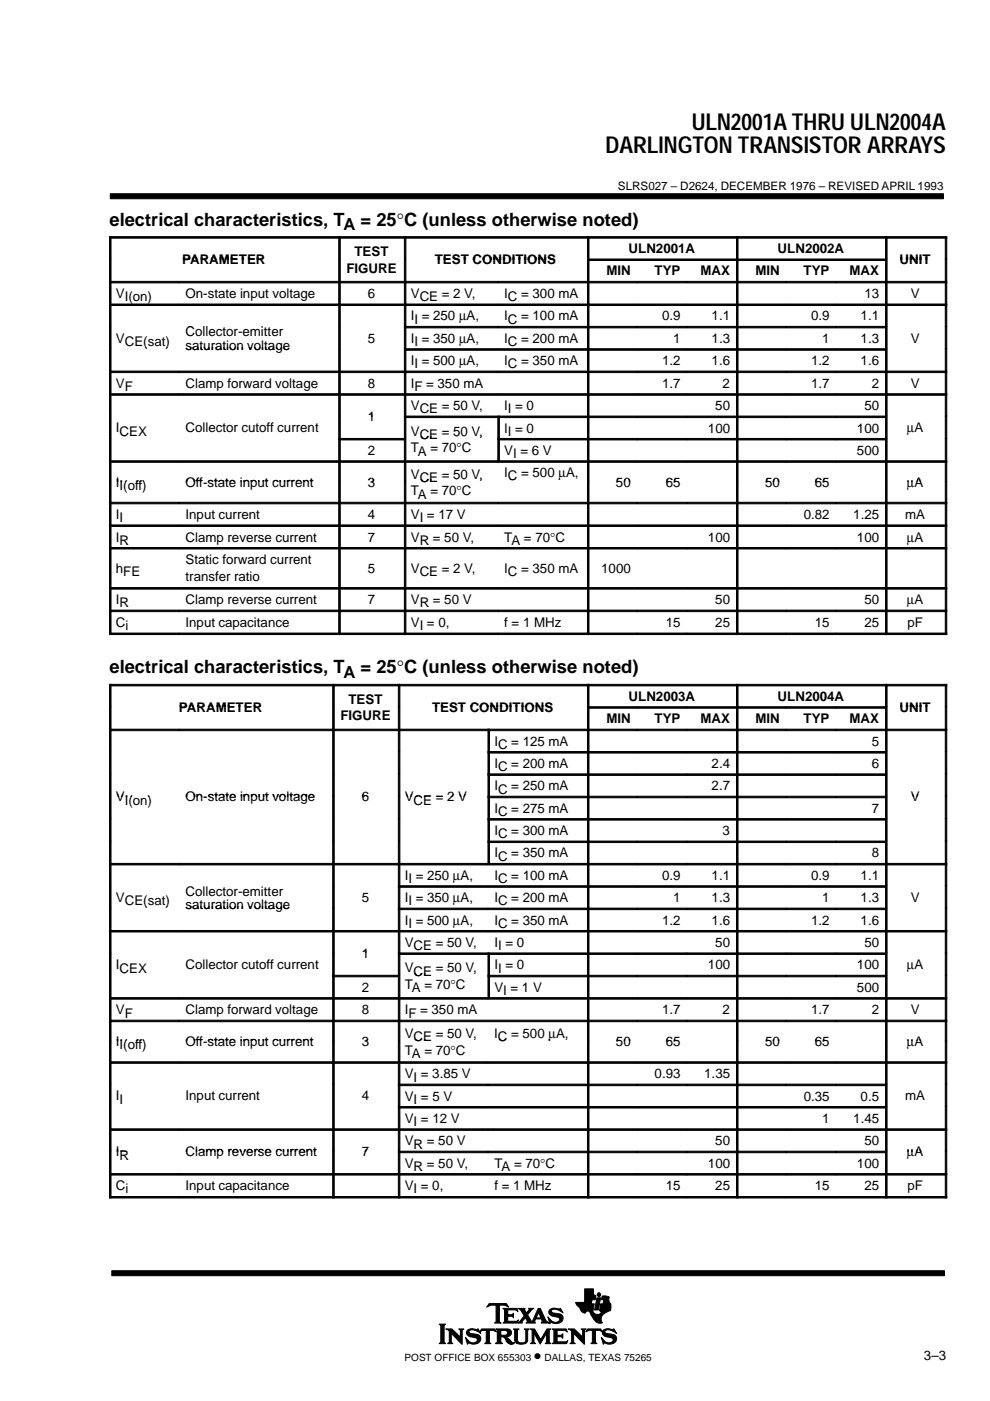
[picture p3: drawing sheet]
<svg xmlns="http://www.w3.org/2000/svg" width="210mm" height="297mm" viewBox="0 0 210 297" stroke-linecap="round" stroke-linejoin="round" font-family="sans-serif">
<defs><g id="words">
<g font-size="4.9">
<text x="146.7" y="27.5">ULN2001A THRU ULN2004A</text>
<text x="128.4" y="32.5">DARLINGTON TRANSISTOR ARRAYS</text>
</g>
<g font-size="3.9">
<text x="23.2" y="47.8">electrical characteristics, T</text>
<text x="23.2" y="142.7">electrical characteristics, T</text>
</g>
<g font-size="3.5">
<text x="72.8" y="48.8">A = 25°C (unless otherwise noted)</text>
<text x="72.8" y="143.7">A = 25°C (unless otherwise noted)</text>
<text x="113.2" y="288.6">•</text>
</g>
<g font-size="2.8">
<text x="133.3" y="53.7">ULN2001A</text>
<text x="164.9" y="53.7">ULN2002A</text>
<text x="38.6" y="56">PARAMETER</text>
<text x="73.4" y="57.8">FIGURE</text>
<text x="75.2" y="54.3">TEST</text>
<text x="92.2" y="56">TEST CONDITIONS</text>
<text x="128.6" y="58.4">MIN</text>
<text x="138.8" y="58.4">TYP</text>
<text x="148.5" y="58.4">MAX</text>
<text x="160.2" y="58.4">MIN</text>
<text x="170.4" y="58.4">TYP</text>
<text x="180.1" y="58.4">MAX</text>
<text x="190.7" y="56">UNIT</text>
<text x="24.6" y="63.2">VI(on)</text>
<text x="39.3" y="63.2">On-state input voltage</text>
<text x="78" y="63.2">6</text>
<text x="87.1" y="63.2">VCE = 2 V,</text>
<text x="106.9" y="63.2">IC = 300 mA</text>
<text x="183.3" y="63.2">13</text>
<text x="193.1" y="63.2">V</text>
<text x="39.3" y="71.3">C ll</text>
<text x="39.3" y="71.3">Collector-emitter</text>
<text x="47.2" y="71.3">t</text>
<text x="55.3" y="71.3">itt</text>
<text x="87.1" y="67.9">II = 250 µA,</text>
<text x="106.9" y="67.9">IC = 100 mA</text>
<text x="140.4" y="67.9">0.9</text>
<text x="150.9" y="67.9">1.1</text>
<text x="172" y="67.9">0.9</text>
<text x="182.5" y="67.9">1.1</text>
<text x="24.6" y="72.7">VCE(sat)</text>
<text x="39.3" y="74.1">saturation voltage</text>
<text x="78" y="72.7">5</text>
<text x="87.1" y="72.7">II = 350 µA,</text>
<text x="87.1" y="77.4">II = 500 µA,</text>
<text x="106.9" y="72.7">IC = 200 mA</text>
<text x="106.9" y="77.4">IC = 350 mA</text>
<text x="140.4" y="77.4">1.2</text>
<text x="142.7" y="72.7">1</text>
<text x="150.9" y="72.7">1.3</text>
<text x="150.9" y="77.4">1.6</text>
<text x="172" y="77.4">1.2</text>
<text x="174.3" y="72.7">1</text>
<text x="182.5" y="72.7">1.3</text>
<text x="182.5" y="77.4">1.6</text>
<text x="193.1" y="72.7">V</text>
<text x="24.6" y="82.2">VF</text>
<text x="39.3" y="82.2">Clamp forward voltage</text>
<text x="78" y="82.2">8</text>
<text x="87.1" y="82.2">IF = 350 mA</text>
<text x="140.4" y="82.2">1.7</text>
<text x="153.2" y="82.2">2</text>
<text x="172" y="82.2">1.7</text>
<text x="184.8" y="82.2">2</text>
<text x="193.1" y="82.2">V</text>
<text x="78" y="89.3">1</text>
<text x="87.1" y="87">VCE = 50 V,</text>
<text x="106.9" y="87">II = 0</text>
<text x="151.7" y="87">50</text>
<text x="183.3" y="87">50</text>
<text x="24.6" y="91.7">ICEX</text>
<text x="39.3" y="91.7">C ll</text>
<text x="39.3" y="91.7">Collector cutoff current</text>
<text x="56.5" y="91.7">ff</text>
<text x="87.1" y="92.4">VCE = 50 V,</text>
<text x="87.1" y="92.4">VCE</text>
<text x="87.1" y="95.9">TA = 70°C</text>
<text x="96.1" y="92.4">50 V,</text>
<text x="106.9" y="91.7">II = 0</text>
<text x="150.1" y="91.7">100</text>
<text x="181.7" y="91.7">100</text>
<text x="192.3" y="91.7">µA</text>
<text x="78" y="96.4">2</text>
<text x="87.1" y="101.5">VCE = 50 V,</text>
<text x="87.1" y="101.5">VCE</text>
<text x="96.1" y="101.5">50 V,</text>
<text x="106.9" y="96.4">VI = 6 V</text>
<text x="106.9" y="101.2">IC</text>
<text x="107.7" y="101.9">C = 500 µA,,</text>
<text x="118.4" y="101.2">µ</text>
<text x="181.7" y="96.4">500</text>
<text x="24.6" y="103.2">II(off)</text>
<text x="39.3" y="103.2">Off-state input current</text>
<text x="78" y="103.2">3</text>
<text x="87.1" y="105">TA = 70°C</text>
<text x="130.6" y="103.2">50</text>
<text x="141.1" y="103.2">65</text>
<text x="162.2" y="103.2">50</text>
<text x="172.7" y="103.2">65</text>
<text x="192.3" y="103.2">µA</text>
<text x="24.6" y="110">II</text>
<text x="39.3" y="110">Input current</text>
<text x="78" y="110">4</text>
<text x="87.1" y="110">VI = 17 V</text>
<text x="170.4" y="110">0.82</text>
<text x="180.9" y="110">1.25</text>
<text x="191.9" y="110">mA</text>
<text x="24.6" y="114.8">IR</text>
<text x="39.3" y="114.8">Clamp reverse current</text>
<text x="39.3" y="119.6">Static forward current</text>
<text x="78" y="114.8">7</text>
<text x="87.1" y="114.8">VR = 50 V,</text>
<text x="106.9" y="114.8">TA = 70°C</text>
<text x="150.1" y="114.8">100</text>
<text x="181.7" y="114.8">100</text>
<text x="192.3" y="114.8">µA</text>
<text x="24.6" y="121.5">hFE</text>
<text x="39.3" y="123.1">transfer ratio</text>
<text x="78" y="121.5">5</text>
<text x="87.1" y="121.5">VCE = 2 V,</text>
<text x="106.9" y="121.5">IC = 350 mA</text>
<text x="127.5" y="121.5">1000</text>
<text x="24.6" y="128.1">IR</text>
<text x="39.3" y="128.1">Clamp reverse current</text>
<text x="78" y="128.1">7</text>
<text x="87.1" y="128.1">VR = 50 V</text>
<text x="151.7" y="128.1">50</text>
<text x="183.3" y="128.1">50</text>
<text x="192.3" y="128.1">µA</text>
<text x="24.6" y="132.9">Ci</text>
<text x="39.3" y="132.9">Input capacitance</text>
<text x="87.1" y="132.9">VI = 0,</text>
<text x="106.9" y="132.9">f = 1 MHz</text>
<text x="141.1" y="132.9">15</text>
<text x="151.7" y="132.9">25</text>
<text x="172.7" y="132.9">15</text>
<text x="183.3" y="132.9">25</text>
<text x="192.4" y="132.9">pF</text>
<text x="73.9" y="149.2">TEST</text>
<text x="133.3" y="148.6">ULN2003A</text>
<text x="164.9" y="148.6">ULN2004A</text>
<text x="37.9" y="150.9">PARAMETER</text>
<text x="72.2" y="152.8">FIGURE</text>
<text x="91.6" y="150.9">TEST CONDITIONS</text>
<text x="128.6" y="153.3">MIN</text>
<text x="138.8" y="153.3">TYP</text>
<text x="148.5" y="153.3">MAX</text>
<text x="160.2" y="153.3">MIN</text>
<text x="170.4" y="153.3">TYP</text>
<text x="180.1" y="153.3">MAX</text>
<text x="190.7" y="150.9">UNIT</text>
<text x="104.8" y="158.1">IC = 125 mA</text>
<text x="184.8" y="158.1">5</text>
<text x="104.8" y="162.8">IC = 200 mA</text>
<text x="104.8" y="167.6">IC = 250 mA</text>
<text x="150.9" y="162.8">2.4</text>
<text x="150.9" y="167.6">2.7</text>
<text x="184.8" y="162.8">6</text>
<text x="24.6" y="169.9">VI(on)</text>
<text x="24.6" y="169.9">V</text>
<text x="39.3" y="169.9">On-state iiinput voltage</text>
<text x="39.3" y="169.9">O</text>
<text x="39.3" y="169.9">On-state input voltage</text>
<text x="60.7" y="169.9">l</text>
<text x="76.7" y="169.9">6</text>
<text x="85.8" y="169.9">VCE = 2 V</text>
<text x="85.8" y="169.9">V</text>
<text x="94.8" y="169.9">2 V</text>
<text x="104.8" y="172.3">IC = 275 mA</text>
<text x="184.8" y="172.3">7</text>
<text x="193.1" y="169.9">V</text>
<text x="104.8" y="177">IC = 300 mA</text>
<text x="153.2" y="177">3</text>
<text x="104.8" y="181.8">IC = 350 mA</text>
<text x="184.8" y="181.8">8</text>
<text x="24.6" y="191.3">VCE(sat)</text>
<text x="39.3" y="189.9">C ll</text>
<text x="39.3" y="189.9">Collector-emitter</text>
<text x="47.2" y="189.9">t</text>
<text x="55.3" y="189.9">itt</text>
<text x="76.7" y="191.3">5</text>
<text x="85.8" y="186.5">II = 250 µA,</text>
<text x="85.8" y="191.3">II = 350 µA,</text>
<text x="104.8" y="186.5">IC = 100 mA</text>
<text x="104.8" y="191.3">IC = 200 mA</text>
<text x="140.4" y="186.5">0.9</text>
<text x="142.7" y="191.3">1</text>
<text x="150.9" y="186.5">1.1</text>
<text x="150.9" y="191.3">1.3</text>
<text x="172" y="186.5">0.9</text>
<text x="174.3" y="191.3">1</text>
<text x="182.5" y="186.5">1.1</text>
<text x="182.5" y="191.3">1.3</text>
<text x="193.1" y="191.3">V</text>
<text x="39.3" y="192.7">saturation voltage</text>
<text x="85.8" y="196">II = 500 µA,</text>
<text x="104.8" y="196">IC = 350 mA</text>
<text x="140.4" y="196">1.2</text>
<text x="150.9" y="196">1.6</text>
<text x="172" y="196">1.2</text>
<text x="182.5" y="196">1.6</text>
<text x="76.7" y="203.1">1</text>
<text x="85.8" y="200.8">VCE = 50 V,</text>
<text x="104.8" y="200.8">II = 0</text>
<text x="151.7" y="200.8">50</text>
<text x="183.3" y="200.8">50</text>
<text x="24.6" y="205.5">ICEX</text>
<text x="39.3" y="205.5">C ll</text>
<text x="39.3" y="205.5">Collector cutoff current</text>
<text x="56.5" y="205.5">ff</text>
<text x="85.8" y="206.2">VCE = 50 V,</text>
<text x="85.8" y="206.2">VCE</text>
<text x="85.8" y="209.7">TA = 70°C</text>
<text x="94.8" y="206.2">50 V,</text>
<text x="104.8" y="205.5">II = 0</text>
<text x="150.1" y="205.5">100</text>
<text x="181.7" y="205.5">100</text>
<text x="192.3" y="205.5">µA</text>
<text x="24.6" y="215">VF</text>
<text x="39.3" y="215">Clamp forward voltage</text>
<text x="76.7" y="210.3">2</text>
<text x="76.7" y="215">8</text>
<text x="85.8" y="215">IF = 350 mA</text>
<text x="104.8" y="210.3">VI = 1 V</text>
<text x="140.4" y="215">1.7</text>
<text x="153.2" y="215">2</text>
<text x="172" y="215">1.7</text>
<text x="181.7" y="210.3">500</text>
<text x="184.8" y="215">2</text>
<text x="193.1" y="215">V</text>
<text x="24.6" y="221.8">II(off)</text>
<text x="39.3" y="221.8">Off-state input current</text>
<text x="76.7" y="221.8">3</text>
<text x="85.8" y="220.1">VCE = 50 V,</text>
<text x="85.8" y="220.1">VCE</text>
<text x="94.8" y="220.1">50 V,</text>
<text x="104.8" y="220.1">IC = 500 µA,</text>
<text x="104.8" y="220.1">IC</text>
<text x="110.8" y="220.1">500 µA,</text>
<text x="130.6" y="221.8">50</text>
<text x="141.1" y="221.8">65</text>
<text x="162.2" y="221.8">50</text>
<text x="172.7" y="221.8">65</text>
<text x="192.3" y="221.8">µA</text>
<text x="85.8" y="223.6">TA = 70°C</text>
<text x="24.6" y="233.3">II</text>
<text x="24.6" y="233.3">I</text>
<text x="39.3" y="233.3">I p</text>
<text x="39.3" y="233.3">Input current</text>
<text x="76.7" y="233.3">4</text>
<text x="85.8" y="228.6">VI = 3.85 V</text>
<text x="85.8" y="233.3">VI = 5 V</text>
<text x="138.8" y="228.6">0.93</text>
<text x="149.3" y="228.6">1.35</text>
<text x="170.4" y="233.3">0.35</text>
<text x="182.5" y="233.3">0.5</text>
<text x="191.9" y="233.3">mA</text>
<text x="85.8" y="238.1">VI = 12 V</text>
<text x="174.3" y="238.1">1</text>
<text x="180.9" y="238.1">1.45</text>
<text x="24.6" y="245.2">IR</text>
<text x="39.3" y="245.2">Clamp reverse current</text>
<text x="76.7" y="245.2">7</text>
<text x="85.8" y="242.8">VR = 50 V</text>
<text x="151.7" y="242.8">50</text>
<text x="183.3" y="242.8">50</text>
<text x="192.3" y="245.2">µA</text>
<text x="85.8" y="247.6">VR = 50 V,</text>
<text x="104.8" y="247.6">TA = 70°C</text>
<text x="150.1" y="247.6">100</text>
<text x="181.7" y="247.6">100</text>
<text x="24.6" y="252.3">Ci</text>
<text x="39.3" y="252.3">Input capacitance</text>
<text x="85.8" y="252.3">VI = 0,</text>
<text x="104.8" y="252.3">f = 1 MHz</text>
<text x="141.1" y="252.3">15</text>
<text x="151.7" y="252.3">25</text>
<text x="172.7" y="252.3">15</text>
<text x="183.3" y="252.3">25</text>
<text x="192.4" y="252.3">pF</text>
<text x="195.9" y="288.4">3–3</text>
</g>
<text font-size="2.5" x="131" y="40.3">SLRS027 – D2624, DECEMBER 1976 – REVISED APRIL 1993</text>
<g font-size="2.1">
<text x="85.8" y="288.6">POST OFFICE BOX 655303</text>
<text x="115.4" y="288.6">DALLAS, TEXAS 75265</text>
</g>
</g></defs>
<g fill="#000" stroke="#000" stroke-width=".21">
<path d="M23.4 41.1h176.6v1h-176.6z" fill-rule="evenodd"/>
<path d="M23.7 269.4h176.6v1.1h-176.6z" fill-rule="evenodd"/>
<path d="M93.1 280.7h1.4l-.3 .4v3.4l.3 .4h-1.4l.4-.4v-3.4z" fill-rule="evenodd"/>
<path d="M94.5 281.8h1.3l1.8 1.6v-1.3l-.3-.3h1l-.3 .3v2.9l-2.2-2.2-.1 1.7 .3 .4h-1.1l.4-.4v-2.3z" fill-rule="evenodd"/>
<path d="M99.1 282a2.77 2.77 0 0 1 2.1-.1l.2-.2 .5 1-1.4-.7-.9 .1a.37 .37 0 0 0-.1 .4 .37 .37 0 0 0 .3 .2l1.4 .2a1 1 0 0 1 .7 1.1 1 1 0 0 1-.9 .9l-.8 .1-.8-.3-.3 .3-.4-1.5 .4 .5a1.36 1.36 0 0 0 1.9 .5l.2-.4-.3-.4a2.75 2.75 0 0 1-1.9-.8l-.1-.4z" fill-rule="evenodd"/>
<path d="M102.1 281.8h2.8l.3 .6-.7-.3-.7 .1v2.3l.2 .4h-1.2l.3-.4v-2.3l-.7-.1-.7 .3z" fill-rule="evenodd"/>
<path d="M103.7 276.4h3.6l.6 .7a2.21 2.21 0 0 0-1.9-.3l-.1 3.3 .3 .4h-1.3l.3-.4v-3.1l-.3-.3a2.38 2.38 0 0 0-1.7 .4z" fill-rule="evenodd"/>
<path d="M105.1 281.8h2.7a.81 .81 0 0 1 .6 .9 .81 .81 0 0 1-.8 .7l-.3 .1 1.3 1.1h.5a.65 .65 0 0 1-.8 .4 1.29 1.29 0 0 1-1.1-.9 .68 .68 0 0 0-1-.6v1l.4 .4h-1.5l.3-.4v-2.3z" fill-rule="evenodd"/>
<path d="M106.6 277.4h3l.2 .7-.5-.4h-1.6v1h.8l.4-.3v1l-.4-.3h-.8v.9l.1 .1h1.6l.5-.3-.2 .7h-3.1l.4-.3v-2.5z" fill-rule="evenodd"/>
<path d="M108.9 281.8h1.2l-.4 .3v2.1a1.01 1.01 0 0 0 1.5 .4l.3-.4v-2.1l-.4-.3h1.1l-.3 .3v2.1a1.6 1.6 0 0 1-2.4 .6l-.4-.6v-2.1z" fill-rule="evenodd"/>
<path d="M112.4 281.8h.9l1.4 2.2 1.3-2.2h.8l-.3 .3v2.4l.3 .4h-1.2l.3-.4v-1.6l-1.4 2-1.2-2.1-.1 1.7 .4 .4h-1.1l.3-.4v-2.4z" fill-rule="evenodd"/>
<path d="M109.8 277.4h1.5v.4l.3 .5 .5-.5v-.4h1.1l-.5 .3-.8 1 .9 1.6 1.3-2.9h.5l1 2.4 .9 .7h-1.7l.1-.4-.1-.5h-1.2l-.2 .6 .1 .3h-2l.3-.3-.4-.8-.7 .8v.3h-.9l1.3-1.5-.7-1.2z" fill-rule="evenodd"/>
<path d="M116.6 277.6l.6-.2 1.4 .2 .2-.2 .6 .9-1.4-.7-.9 .1a.34 .34 0 0 0-.2 .3 .34 .34 0 0 0 .3 .3l.1 .1a2.08 2.08 0 0 1 2 .7 1.02 1.02 0 0 1-.6 1.3l-.8 .2-1-.2-.3 .3-.4-1.5 .3 .4a1.39 1.39 0 0 0 1.9 .5l.3-.4-.4-.4a2.08 2.08 0 0 1-1.9-.9v-.4z" fill-rule="evenodd"/>
<path d="M117.1 281.8h2.9l.3 .6-.5-.3h-1.6v1h.7l.4-.3v.9l-.4-.3-.7 .1-.1 .9 .1 .1h1.7l.5-.3-.3 .7h-3l.3-.4v-2.4z" fill-rule="evenodd"/>
<path d="M120.4 281.8h1.4l1.7 1.6v-1.3l-.3-.3h1.1l-.4 .3v2.9l-2.2-2.2-.1 1.7 .4 .4h-1.1l.3-.4v-2.3z" fill-rule="evenodd"/>
<path d="M124.6 281.8h2.8l.3 .6-.7-.3-.7 .1v2.3l.2 .4h-1.2l.3-.4v-2.3l-.7-.1-.7 .3z" fill-rule="evenodd"/>
<path d="M128 282l.5-.3 1.4 .2 .2-.2 .6 1-1.4-.7h-.8a.34 .34 0 0 0-.3 .4 .34 .34 0 0 0 .3 .3h.2a2.08 2.08 0 0 1 2 .8 1.09 1.09 0 0 1-.9 1.4l-.8 .1-.8-.3-.3 .3-.4-1.5 .4 .5a1.36 1.36 0 0 0 1.9 .5l.2-.4-.3-.4a2.74 2.74 0 0 1-1.9-.8l-.1-.4z" fill-rule="evenodd"/>
</g>
<path d="M106.3 282.1h.7" fill="none" stroke="#000" stroke-width=".21"/>
<path d="M106.2 282.1h.9a.52 .52 0 0 1 .5 .5 .52 .52 0 0 1-.5 .5h-.9z" fill-rule="evenodd" fill="#fff"/>
<path d="M106.2 282.1h.9a.52 .52 0 0 1 .5 .5 .52 .52 0 0 1-.5 .5h-.9z" fill="none" stroke="#000" stroke-width=".21"/>
<path d="M114.2 278.4l.4 1h-.9z" fill-rule="evenodd" fill="#fff"/>
<path d="M114.2 278.4l.4 1h-.9z" fill="none" stroke="#000" stroke-width=".21"/>
<g fill="#000" stroke="#000" stroke-width=".21">
<path d="M23.2 50.2h.3v4.7h-.3z" fill-rule="evenodd"/>
<path d="M23.2 50.2h48.6v.3h-48.6z" fill-rule="evenodd"/>
<path d="M23.2 54.9h.3v4.7h-.3z" fill-rule="evenodd"/>
<path d="M23.2 59.7h.3v4.7h-.3z" fill-rule="evenodd"/>
<path d="M23.2 59.7h14.8v.3h-14.8z" fill-rule="evenodd"/>
<path d="M38 59.7h33.8v.3h-33.8z" fill-rule="evenodd"/>
<path d="M71.8 50.2h.3v4.7h-.3z" fill-rule="evenodd"/>
<path d="M71.8 50.2h13.9v.3h-13.9z" fill-rule="evenodd"/>
<path d="M71.8 54.9h.3v4.7h-.3z" fill-rule="evenodd"/>
<path d="M71.8 59.7h.3v4.7h-.3z" fill-rule="evenodd"/>
<path d="M71.8 59.7h13.9v.3h-13.9z" fill-rule="evenodd"/>
<path d="M85.7 50.2h.4v4.7h-.4z" fill-rule="evenodd"/>
<path d="M85.7 50.2h38.8v.3h-38.8z" fill-rule="evenodd"/>
<path d="M85.7 54.9h.4v4.7h-.4z" fill-rule="evenodd"/>
<path d="M85.7 59.7h.4v4.7h-.4z" fill-rule="evenodd"/>
<path d="M85.7 59.7h19.8v.3h-19.8z" fill-rule="evenodd"/>
<path d="M105.6 59.7h18.9v.3h-18.9z" fill-rule="evenodd"/>
<path d="M124.6 50.2h.3v4.7h-.3z" fill-rule="evenodd"/>
<path d="M124.6 50.2h31.5v.3h-31.5z" fill-rule="evenodd"/>
<path d="M124.6 54.9h.3v4.7h-.3z" fill-rule="evenodd"/>
<path d="M124.6 54.9h10.5v.3h-10.5z" fill-rule="evenodd"/>
<path d="M124.6 59.7h.3v4.7h-.3z" fill-rule="evenodd"/>
<path d="M124.6 59.7h10.5v.3h-10.5z" fill-rule="evenodd"/>
<path d="M135.1 54.9h10.5v.3h-10.5z" fill-rule="evenodd"/>
<path d="M135.1 59.7h10.5v.3h-10.5z" fill-rule="evenodd"/>
<path d="M145.6 54.9h10.5v.3h-10.5z" fill-rule="evenodd"/>
<path d="M145.6 59.7h10.5v.3h-10.5z" fill-rule="evenodd"/>
<path d="M156.2 50.2h.3v4.7h-.3z" fill-rule="evenodd"/>
<path d="M156.2 50.2h31.5v.3h-31.5z" fill-rule="evenodd"/>
<path d="M156.2 54.9h.3v4.7h-.3z" fill-rule="evenodd"/>
<path d="M156.2 54.9h10.5v.3h-10.5z" fill-rule="evenodd"/>
<path d="M156.2 59.7h.3v4.7h-.3z" fill-rule="evenodd"/>
<path d="M156.2 59.7h10.5v.3h-10.5z" fill-rule="evenodd"/>
<path d="M166.7 54.9h10.5v.3h-10.5z" fill-rule="evenodd"/>
<path d="M166.7 59.7h10.5v.3h-10.5z" fill-rule="evenodd"/>
<path d="M177.2 54.9h10.5v.3h-10.5z" fill-rule="evenodd"/>
<path d="M177.2 59.7h10.5v.3h-10.5z" fill-rule="evenodd"/>
<path d="M187.8 50.2h.3v4.7h-.3z" fill-rule="evenodd"/>
<path d="M187.8 50.2h12.9v.3h-12.9z" fill-rule="evenodd"/>
<path d="M187.8 54.9h.3v4.7h-.3z" fill-rule="evenodd"/>
<path d="M187.8 59.7h.3v4.7h-.3z" fill-rule="evenodd"/>
<path d="M187.8 59.7h12.9v.3h-12.9z" fill-rule="evenodd"/>
<path d="M200.4 50.2h.3v4.7h-.3z" fill-rule="evenodd"/>
<path d="M200.4 54.9h.3v4.7h-.3z" fill-rule="evenodd"/>
<path d="M200.4 59.7h.3v4.7h-.3z" fill-rule="evenodd"/>
<path d="M23.2 64.5h.3v4.7h-.3z" fill-rule="evenodd"/>
<path d="M23.2 64.5h14.8v.3h-14.8z" fill-rule="evenodd"/>
<path d="M23.2 69.2h.3v4.7h-.3z" fill-rule="evenodd"/>
<path d="M23.2 73.9h.3v4.8h-.3z" fill-rule="evenodd"/>
<path d="M23.2 78.7h.3v4.7h-.3z" fill-rule="evenodd"/>
<path d="M23.2 78.7h14.8v.3h-14.8z" fill-rule="evenodd"/>
<path d="M38 64.5h33.8v.3h-33.8z" fill-rule="evenodd"/>
<path d="M38 78.7h33.8v.3h-33.8z" fill-rule="evenodd"/>
<path d="M71.8 64.5h.3v4.7h-.3z" fill-rule="evenodd"/>
<path d="M71.8 64.5h13.9v.3h-13.9z" fill-rule="evenodd"/>
<path d="M71.8 69.2h.3v4.7h-.3z" fill-rule="evenodd"/>
<path d="M71.8 73.9h.3v4.8h-.3z" fill-rule="evenodd"/>
<path d="M71.8 78.7h.3v4.7h-.3z" fill-rule="evenodd"/>
<path d="M71.8 78.7h13.9v.3h-13.9z" fill-rule="evenodd"/>
<path d="M85.7 64.5h.4v4.7h-.4z" fill-rule="evenodd"/>
<path d="M85.7 64.5h19.8v.3h-19.8z" fill-rule="evenodd"/>
<path d="M85.7 69.2h.4v4.7h-.4z" fill-rule="evenodd"/>
<path d="M85.7 69.2h19.8v.3h-19.8z" fill-rule="evenodd"/>
<path d="M85.7 73.9h.4v4.8h-.4z" fill-rule="evenodd"/>
<path d="M85.7 73.9h19.8v.4h-19.8z" fill-rule="evenodd"/>
<path d="M85.7 78.7h.4v4.7h-.4z" fill-rule="evenodd"/>
<path d="M85.7 78.7h19.8v.3h-19.8z" fill-rule="evenodd"/>
<path d="M105.6 64.5h18.9v.3h-18.9z" fill-rule="evenodd"/>
<path d="M105.6 69.2h18.9v.3h-18.9z" fill-rule="evenodd"/>
<path d="M105.6 73.9h18.9v.4h-18.9z" fill-rule="evenodd"/>
<path d="M105.6 78.7h18.9v.3h-18.9z" fill-rule="evenodd"/>
<path d="M124.6 64.5h.3v4.7h-.3z" fill-rule="evenodd"/>
<path d="M124.6 64.5h10.5v.3h-10.5z" fill-rule="evenodd"/>
<path d="M124.6 69.2h.3v4.7h-.3z" fill-rule="evenodd"/>
<path d="M124.6 69.2h10.5v.3h-10.5z" fill-rule="evenodd"/>
<path d="M124.6 73.9h.3v4.8h-.3z" fill-rule="evenodd"/>
<path d="M124.6 73.9h10.5v.4h-10.5z" fill-rule="evenodd"/>
<path d="M124.6 78.7h.3v4.7h-.3z" fill-rule="evenodd"/>
<path d="M124.6 78.7h10.5v.3h-10.5z" fill-rule="evenodd"/>
<path d="M135.1 64.5h10.5v.3h-10.5z" fill-rule="evenodd"/>
<path d="M135.1 69.2h10.5v.3h-10.5z" fill-rule="evenodd"/>
<path d="M135.1 73.9h10.5v.4h-10.5z" fill-rule="evenodd"/>
<path d="M135.1 78.7h10.5v.3h-10.5z" fill-rule="evenodd"/>
<path d="M145.6 64.5h10.5v.3h-10.5z" fill-rule="evenodd"/>
<path d="M145.6 69.2h10.5v.3h-10.5z" fill-rule="evenodd"/>
<path d="M145.6 73.9h10.5v.4h-10.5z" fill-rule="evenodd"/>
<path d="M145.6 78.7h10.5v.3h-10.5z" fill-rule="evenodd"/>
<path d="M156.2 64.5h.3v4.7h-.3z" fill-rule="evenodd"/>
<path d="M156.2 64.5h10.5v.3h-10.5z" fill-rule="evenodd"/>
<path d="M156.2 69.2h.3v4.7h-.3z" fill-rule="evenodd"/>
<path d="M156.2 69.2h10.5v.3h-10.5z" fill-rule="evenodd"/>
<path d="M156.2 73.9h.3v4.8h-.3z" fill-rule="evenodd"/>
<path d="M156.2 73.9h10.5v.4h-10.5z" fill-rule="evenodd"/>
<path d="M156.2 78.7h.3v4.7h-.3z" fill-rule="evenodd"/>
<path d="M156.2 78.7h10.5v.3h-10.5z" fill-rule="evenodd"/>
<path d="M166.7 64.5h10.5v.3h-10.5z" fill-rule="evenodd"/>
<path d="M166.7 69.2h10.5v.3h-10.5z" fill-rule="evenodd"/>
<path d="M166.7 73.9h10.5v.4h-10.5z" fill-rule="evenodd"/>
<path d="M166.7 78.7h10.5v.3h-10.5z" fill-rule="evenodd"/>
<path d="M177.2 64.5h10.5v.3h-10.5z" fill-rule="evenodd"/>
<path d="M177.2 69.2h10.5v.3h-10.5z" fill-rule="evenodd"/>
<path d="M177.2 73.9h10.5v.4h-10.5z" fill-rule="evenodd"/>
<path d="M177.2 78.7h10.5v.3h-10.5z" fill-rule="evenodd"/>
<path d="M187.8 64.5h.3v4.7h-.3z" fill-rule="evenodd"/>
<path d="M187.8 64.5h12.9v.3h-12.9z" fill-rule="evenodd"/>
<path d="M187.8 69.2h.3v4.7h-.3z" fill-rule="evenodd"/>
<path d="M187.8 73.9h.3v4.8h-.3z" fill-rule="evenodd"/>
<path d="M187.8 78.7h.3v4.7h-.3z" fill-rule="evenodd"/>
<path d="M187.8 78.7h12.9v.3h-12.9z" fill-rule="evenodd"/>
<path d="M200.4 64.5h.3v4.7h-.3z" fill-rule="evenodd"/>
<path d="M200.4 69.2h.3v4.7h-.3z" fill-rule="evenodd"/>
<path d="M200.4 73.9h.3v4.8h-.3z" fill-rule="evenodd"/>
<path d="M200.4 78.7h.3v4.7h-.3z" fill-rule="evenodd"/>
<path d="M23.2 83.5h.3v4.7h-.3z" fill-rule="evenodd"/>
<path d="M23.2 83.5h14.8v.3h-14.8z" fill-rule="evenodd"/>
<path d="M23.2 88.2h.3v4.7h-.3z" fill-rule="evenodd"/>
<path d="M23.2 93h.3v4.7h-.3z" fill-rule="evenodd"/>
<path d="M23.2 97.7h.3v4.4h-.3z" fill-rule="evenodd"/>
<path d="M23.2 97.7h14.8v.3h-14.8z" fill-rule="evenodd"/>
<path d="M38 83.5h33.8v.3h-33.8z" fill-rule="evenodd"/>
<path d="M38 97.7h33.8v.3h-33.8z" fill-rule="evenodd"/>
<path d="M71.8 83.5h.3v4.7h-.3z" fill-rule="evenodd"/>
<path d="M71.8 83.5h13.9v.3h-13.9z" fill-rule="evenodd"/>
<path d="M71.8 88.2h.3v4.7h-.3z" fill-rule="evenodd"/>
<path d="M71.8 93h.3v4.7h-.3z" fill-rule="evenodd"/>
<path d="M71.8 93h13.9v.3h-13.9z" fill-rule="evenodd"/>
<path d="M71.8 97.7h.3v4.4h-.3z" fill-rule="evenodd"/>
<path d="M71.8 97.7h13.9v.3h-13.9z" fill-rule="evenodd"/>
<path d="M85.7 83.5h.4v4.7h-.4z" fill-rule="evenodd"/>
<path d="M85.7 83.5h19.8v.3h-19.8z" fill-rule="evenodd"/>
<path d="M85.7 88.2h.4v4.7h-.4z" fill-rule="evenodd"/>
<path d="M85.7 88.2h19.8v.3h-19.8z" fill-rule="evenodd"/>
<path d="M85.7 93h.4v4.7h-.4z" fill-rule="evenodd"/>
<path d="M85.7 97.7h.4v4.4h-.4z" fill-rule="evenodd"/>
<path d="M85.7 97.7h19.8v.3h-19.8z" fill-rule="evenodd"/>
<path d="M105.6 83.5h18.9v.3h-18.9z" fill-rule="evenodd"/>
<path d="M105.6 88.2h.3v4.7h-.3z" fill-rule="evenodd"/>
<path d="M105.6 88.2h18.9v.3h-18.9z" fill-rule="evenodd"/>
<path d="M105.6 93h.3v4.7h-.3z" fill-rule="evenodd"/>
<path d="M105.6 93h18.9v.3h-18.9z" fill-rule="evenodd"/>
<path d="M105.6 97.7h18.9v.3h-18.9z" fill-rule="evenodd"/>
<path d="M124.6 83.5h.3v4.7h-.3z" fill-rule="evenodd"/>
<path d="M124.6 83.5h10.5v.3h-10.5z" fill-rule="evenodd"/>
<path d="M124.6 88.2h.3v4.7h-.3z" fill-rule="evenodd"/>
<path d="M124.6 88.2h10.5v.3h-10.5z" fill-rule="evenodd"/>
<path d="M124.6 93h.3v4.7h-.3z" fill-rule="evenodd"/>
<path d="M124.6 93h10.5v.3h-10.5z" fill-rule="evenodd"/>
<path d="M124.6 97.7h.3v4.4h-.3z" fill-rule="evenodd"/>
<path d="M124.6 97.7h10.5v.3h-10.5z" fill-rule="evenodd"/>
<path d="M135.1 83.5h10.5v.3h-10.5z" fill-rule="evenodd"/>
<path d="M135.1 88.2h10.5v.3h-10.5z" fill-rule="evenodd"/>
<path d="M135.1 93h10.5v.3h-10.5z" fill-rule="evenodd"/>
<path d="M135.1 97.7h10.5v.3h-10.5z" fill-rule="evenodd"/>
<path d="M145.6 83.5h10.5v.3h-10.5z" fill-rule="evenodd"/>
<path d="M145.6 88.2h10.5v.3h-10.5z" fill-rule="evenodd"/>
<path d="M145.6 93h10.5v.3h-10.5z" fill-rule="evenodd"/>
<path d="M145.6 97.7h10.5v.3h-10.5z" fill-rule="evenodd"/>
<path d="M156.2 83.5h.3v4.7h-.3z" fill-rule="evenodd"/>
<path d="M156.2 83.5h10.5v.3h-10.5z" fill-rule="evenodd"/>
<path d="M156.2 88.2h.3v4.7h-.3z" fill-rule="evenodd"/>
<path d="M156.2 88.2h10.5v.3h-10.5z" fill-rule="evenodd"/>
<path d="M156.2 93h.3v4.7h-.3z" fill-rule="evenodd"/>
<path d="M156.2 93h10.5v.3h-10.5z" fill-rule="evenodd"/>
<path d="M156.2 97.7h.3v4.4h-.3z" fill-rule="evenodd"/>
<path d="M156.2 97.7h10.5v.3h-10.5z" fill-rule="evenodd"/>
<path d="M166.7 83.5h10.5v.3h-10.5z" fill-rule="evenodd"/>
<path d="M166.7 88.2h10.5v.3h-10.5z" fill-rule="evenodd"/>
<path d="M166.7 93h10.5v.3h-10.5z" fill-rule="evenodd"/>
<path d="M166.7 97.7h10.5v.3h-10.5z" fill-rule="evenodd"/>
<path d="M177.2 83.5h10.5v.3h-10.5z" fill-rule="evenodd"/>
<path d="M177.2 88.2h10.5v.3h-10.5z" fill-rule="evenodd"/>
<path d="M177.2 93h10.5v.3h-10.5z" fill-rule="evenodd"/>
<path d="M177.2 97.7h10.5v.3h-10.5z" fill-rule="evenodd"/>
<path d="M187.8 83.5h.3v4.7h-.3z" fill-rule="evenodd"/>
<path d="M187.8 83.5h12.9v.3h-12.9z" fill-rule="evenodd"/>
<path d="M187.8 88.2h.3v4.7h-.3z" fill-rule="evenodd"/>
<path d="M187.8 93h.3v4.7h-.3z" fill-rule="evenodd"/>
<path d="M187.8 97.7h.3v4.4h-.3z" fill-rule="evenodd"/>
<path d="M187.8 97.7h12.9v.3h-12.9z" fill-rule="evenodd"/>
<path d="M200.4 83.5h.3v4.7h-.3z" fill-rule="evenodd"/>
<path d="M200.4 88.2h.3v4.7h-.3z" fill-rule="evenodd"/>
<path d="M200.4 93h.3v4.7h-.3z" fill-rule="evenodd"/>
<path d="M200.4 97.7h.3v4.4h-.3z" fill-rule="evenodd"/>
<path d="M23.2 102.1h.3v4.4h-.3z" fill-rule="evenodd"/>
<path d="M23.2 106.5h.3v4.8h-.3z" fill-rule="evenodd"/>
<path d="M23.2 106.5h14.8v.3h-14.8z" fill-rule="evenodd"/>
<path d="M23.2 111.3h.3v4.8h-.3z" fill-rule="evenodd"/>
<path d="M23.2 111.3h14.8v.3h-14.8z" fill-rule="evenodd"/>
<path d="M23.2 116.1h.3v8.5h-.3z" fill-rule="evenodd"/>
<path d="M23.2 116.1h14.8v.3h-14.8z" fill-rule="evenodd"/>
<path d="M38 106.5h33.8v.3h-33.8z" fill-rule="evenodd"/>
<path d="M38 111.3h33.8v.3h-33.8z" fill-rule="evenodd"/>
<path d="M38 116.1h33.8v.3h-33.8z" fill-rule="evenodd"/>
<path d="M71.8 102.1h.3v4.4h-.3z" fill-rule="evenodd"/>
<path d="M71.8 106.5h.3v4.8h-.3z" fill-rule="evenodd"/>
<path d="M71.8 106.5h13.9v.3h-13.9z" fill-rule="evenodd"/>
<path d="M71.8 111.3h.3v4.8h-.3z" fill-rule="evenodd"/>
<path d="M71.8 111.3h13.9v.3h-13.9z" fill-rule="evenodd"/>
<path d="M71.8 116.1h.3v8.5h-.3z" fill-rule="evenodd"/>
<path d="M71.8 116.1h13.9v.3h-13.9z" fill-rule="evenodd"/>
<path d="M85.7 102.1h.4v4.4h-.4z" fill-rule="evenodd"/>
<path d="M85.7 106.5h.4v4.8h-.4z" fill-rule="evenodd"/>
<path d="M85.7 106.5h19.8v.3h-19.8z" fill-rule="evenodd"/>
<path d="M85.7 111.3h.4v4.8h-.4z" fill-rule="evenodd"/>
<path d="M85.7 111.3h19.8v.3h-19.8z" fill-rule="evenodd"/>
<path d="M85.7 116.1h.4v8.5h-.4z" fill-rule="evenodd"/>
<path d="M85.7 116.1h19.8v.3h-19.8z" fill-rule="evenodd"/>
<path d="M105.6 106.5h18.9v.3h-18.9z" fill-rule="evenodd"/>
<path d="M105.6 111.3h18.9v.3h-18.9z" fill-rule="evenodd"/>
<path d="M105.6 116.1h18.9v.3h-18.9z" fill-rule="evenodd"/>
<path d="M124.6 102.1h.3v4.4h-.3z" fill-rule="evenodd"/>
<path d="M124.6 106.5h.3v4.8h-.3z" fill-rule="evenodd"/>
<path d="M124.6 106.5h10.5v.3h-10.5z" fill-rule="evenodd"/>
<path d="M124.6 111.3h.3v4.8h-.3z" fill-rule="evenodd"/>
<path d="M124.6 111.3h10.5v.3h-10.5z" fill-rule="evenodd"/>
<path d="M124.6 116.1h.3v8.5h-.3z" fill-rule="evenodd"/>
<path d="M124.6 116.1h10.5v.3h-10.5z" fill-rule="evenodd"/>
<path d="M135.1 106.5h10.5v.3h-10.5z" fill-rule="evenodd"/>
<path d="M135.1 111.3h10.5v.3h-10.5z" fill-rule="evenodd"/>
<path d="M135.1 116.1h10.5v.3h-10.5z" fill-rule="evenodd"/>
<path d="M145.6 106.5h10.5v.3h-10.5z" fill-rule="evenodd"/>
<path d="M145.6 111.3h10.5v.3h-10.5z" fill-rule="evenodd"/>
<path d="M145.6 116.1h10.5v.3h-10.5z" fill-rule="evenodd"/>
<path d="M156.2 102.1h.3v4.4h-.3z" fill-rule="evenodd"/>
<path d="M156.2 106.5h.3v4.8h-.3z" fill-rule="evenodd"/>
<path d="M156.2 106.5h10.5v.3h-10.5z" fill-rule="evenodd"/>
<path d="M156.2 111.3h.3v4.8h-.3z" fill-rule="evenodd"/>
<path d="M156.2 111.3h10.5v.3h-10.5z" fill-rule="evenodd"/>
<path d="M156.2 116.1h.3v8.5h-.3z" fill-rule="evenodd"/>
<path d="M156.2 116.1h10.5v.3h-10.5z" fill-rule="evenodd"/>
<path d="M166.7 106.5h10.5v.3h-10.5z" fill-rule="evenodd"/>
<path d="M166.7 111.3h10.5v.3h-10.5z" fill-rule="evenodd"/>
<path d="M166.7 116.1h10.5v.3h-10.5z" fill-rule="evenodd"/>
<path d="M177.2 106.5h10.5v.3h-10.5z" fill-rule="evenodd"/>
<path d="M177.2 111.3h10.5v.3h-10.5z" fill-rule="evenodd"/>
<path d="M177.2 116.1h10.5v.3h-10.5z" fill-rule="evenodd"/>
<path d="M187.8 102.1h.3v4.4h-.3z" fill-rule="evenodd"/>
<path d="M187.8 106.5h.3v4.8h-.3z" fill-rule="evenodd"/>
<path d="M187.8 106.5h12.9v.3h-12.9z" fill-rule="evenodd"/>
<path d="M187.8 111.3h.3v4.8h-.3z" fill-rule="evenodd"/>
<path d="M187.8 111.3h12.9v.3h-12.9z" fill-rule="evenodd"/>
<path d="M187.8 116.1h.3v8.5h-.3z" fill-rule="evenodd"/>
<path d="M187.8 116.1h12.9v.3h-12.9z" fill-rule="evenodd"/>
<path d="M200.4 102.1h.3v4.4h-.3z" fill-rule="evenodd"/>
<path d="M200.4 106.5h.3v4.8h-.3z" fill-rule="evenodd"/>
<path d="M200.4 111.3h.3v4.8h-.3z" fill-rule="evenodd"/>
<path d="M200.4 116.1h.3v8.5h-.3z" fill-rule="evenodd"/>
<path d="M23.2 124.6h.3v4.7h-.3z" fill-rule="evenodd"/>
<path d="M23.2 124.6h14.8v.3h-14.8z" fill-rule="evenodd"/>
<path d="M23.2 129.4h.3v5.1h-.3z" fill-rule="evenodd"/>
<path d="M23.2 129.4h14.8v.3h-14.8z" fill-rule="evenodd"/>
<path d="M23.2 134.2h14.8v.3h-14.8z" fill-rule="evenodd"/>
<path d="M38 124.6h33.8v.3h-33.8z" fill-rule="evenodd"/>
<path d="M38 129.4h33.8v.3h-33.8z" fill-rule="evenodd"/>
<path d="M38 134.2h33.8v.3h-33.8z" fill-rule="evenodd"/>
<path d="M71.8 124.6h.3v4.7h-.3z" fill-rule="evenodd"/>
<path d="M71.8 124.6h13.9v.3h-13.9z" fill-rule="evenodd"/>
<path d="M71.8 129.4h.3v5.1h-.3z" fill-rule="evenodd"/>
<path d="M71.8 129.4h13.9v.3h-13.9z" fill-rule="evenodd"/>
<path d="M71.8 134.2h13.9v.3h-13.9z" fill-rule="evenodd"/>
<path d="M85.7 124.6h.4v4.7h-.4z" fill-rule="evenodd"/>
<path d="M85.7 124.6h19.8v.3h-19.8z" fill-rule="evenodd"/>
<path d="M85.7 129.4h.4v5.1h-.4z" fill-rule="evenodd"/>
<path d="M85.7 129.4h19.8v.3h-19.8z" fill-rule="evenodd"/>
<path d="M85.7 134.2h19.8v.3h-19.8z" fill-rule="evenodd"/>
<path d="M105.6 124.6h18.9v.3h-18.9z" fill-rule="evenodd"/>
<path d="M105.6 129.4h18.9v.3h-18.9z" fill-rule="evenodd"/>
<path d="M105.6 134.2h18.9v.3h-18.9z" fill-rule="evenodd"/>
<path d="M124.6 124.6h.3v4.7h-.3z" fill-rule="evenodd"/>
<path d="M124.6 124.6h10.5v.3h-10.5z" fill-rule="evenodd"/>
<path d="M124.6 129.4h.3v5.1h-.3z" fill-rule="evenodd"/>
<path d="M124.6 129.4h10.5v.3h-10.5z" fill-rule="evenodd"/>
<path d="M124.6 134.2h10.5v.3h-10.5z" fill-rule="evenodd"/>
<path d="M135.1 124.6h10.5v.3h-10.5z" fill-rule="evenodd"/>
<path d="M135.1 129.4h10.5v.3h-10.5z" fill-rule="evenodd"/>
<path d="M135.1 134.2h10.5v.3h-10.5z" fill-rule="evenodd"/>
<path d="M145.6 124.6h10.5v.3h-10.5z" fill-rule="evenodd"/>
<path d="M145.6 129.4h10.5v.3h-10.5z" fill-rule="evenodd"/>
<path d="M145.6 134.2h10.5v.3h-10.5z" fill-rule="evenodd"/>
<path d="M156.2 124.6h.3v4.7h-.3z" fill-rule="evenodd"/>
<path d="M156.2 124.6h10.5v.3h-10.5z" fill-rule="evenodd"/>
<path d="M156.2 129.4h.3v5.1h-.3z" fill-rule="evenodd"/>
<path d="M156.2 129.4h10.5v.3h-10.5z" fill-rule="evenodd"/>
<path d="M156.2 134.2h10.5v.3h-10.5z" fill-rule="evenodd"/>
<path d="M166.7 124.6h10.5v.3h-10.5z" fill-rule="evenodd"/>
<path d="M166.7 129.4h10.5v.3h-10.5z" fill-rule="evenodd"/>
<path d="M166.7 134.2h10.5v.3h-10.5z" fill-rule="evenodd"/>
<path d="M177.2 124.6h10.5v.3h-10.5z" fill-rule="evenodd"/>
<path d="M177.2 129.4h10.5v.3h-10.5z" fill-rule="evenodd"/>
<path d="M177.2 134.2h10.5v.3h-10.5z" fill-rule="evenodd"/>
<path d="M187.8 124.6h.3v4.7h-.3z" fill-rule="evenodd"/>
<path d="M187.8 124.6h12.9v.3h-12.9z" fill-rule="evenodd"/>
<path d="M187.8 129.4h.3v5.1h-.3z" fill-rule="evenodd"/>
<path d="M187.8 129.4h12.9v.3h-12.9z" fill-rule="evenodd"/>
<path d="M187.8 134.2h12.9v.3h-12.9z" fill-rule="evenodd"/>
<path d="M200.4 124.6h.3v4.7h-.3z" fill-rule="evenodd"/>
<path d="M200.4 129.4h.3v5.1h-.3z" fill-rule="evenodd"/>
<path d="M23.2 145.1h.3v4.7h-.3z" fill-rule="evenodd"/>
<path d="M23.2 145.1h47.3v.3h-47.3z" fill-rule="evenodd"/>
<path d="M23.2 149.8h.3v4.8h-.3z" fill-rule="evenodd"/>
<path d="M23.2 154.6h.3v4.7h-.3z" fill-rule="evenodd"/>
<path d="M23.2 154.6h14.8v.3h-14.8z" fill-rule="evenodd"/>
<path d="M23.2 159.3h.3v4.8h-.3z" fill-rule="evenodd"/>
<path d="M38 154.6h32.5v.3h-32.5z" fill-rule="evenodd"/>
<path d="M70.5 145.1h.4v4.7h-.4z" fill-rule="evenodd"/>
<path d="M70.5 145.1h13.9v.3h-13.9z" fill-rule="evenodd"/>
<path d="M70.5 149.8h.4v4.8h-.4z" fill-rule="evenodd"/>
<path d="M70.5 154.6h.4v4.7h-.4z" fill-rule="evenodd"/>
<path d="M70.5 154.6h13.9v.3h-13.9z" fill-rule="evenodd"/>
<path d="M70.5 159.3h.4v4.8h-.4z" fill-rule="evenodd"/>
<path d="M84.5 145.1h.3v4.7h-.3z" fill-rule="evenodd"/>
<path d="M84.5 145.1h40v.3h-40z" fill-rule="evenodd"/>
<path d="M84.5 149.8h.3v4.8h-.3z" fill-rule="evenodd"/>
<path d="M84.5 154.6h.3v4.7h-.3z" fill-rule="evenodd"/>
<path d="M84.5 154.6h18.9v.3h-18.9z" fill-rule="evenodd"/>
<path d="M84.5 159.3h.3v4.8h-.3z" fill-rule="evenodd"/>
<path d="M103.5 154.6h.3v4.7h-.3z" fill-rule="evenodd"/>
<path d="M103.5 154.6h21v.3h-21z" fill-rule="evenodd"/>
<path d="M103.5 159.3h.3v4.8h-.3z" fill-rule="evenodd"/>
<path d="M103.5 159.3h21v.4h-21z" fill-rule="evenodd"/>
<path d="M124.6 145.1h.3v4.7h-.3z" fill-rule="evenodd"/>
<path d="M124.6 145.1h31.5v.3h-31.5z" fill-rule="evenodd"/>
<path d="M124.6 149.8h.3v4.8h-.3z" fill-rule="evenodd"/>
<path d="M124.6 149.8h10.5v.4h-10.5z" fill-rule="evenodd"/>
<path d="M124.6 154.6h.3v4.7h-.3z" fill-rule="evenodd"/>
<path d="M124.6 154.6h10.5v.3h-10.5z" fill-rule="evenodd"/>
<path d="M124.6 159.3h.3v4.8h-.3z" fill-rule="evenodd"/>
<path d="M124.6 159.3h10.5v.4h-10.5z" fill-rule="evenodd"/>
<path d="M135.1 149.8h10.5v.4h-10.5z" fill-rule="evenodd"/>
<path d="M135.1 154.6h10.5v.3h-10.5z" fill-rule="evenodd"/>
<path d="M135.1 159.3h10.5v.4h-10.5z" fill-rule="evenodd"/>
<path d="M145.6 149.8h10.5v.4h-10.5z" fill-rule="evenodd"/>
<path d="M145.6 154.6h10.5v.3h-10.5z" fill-rule="evenodd"/>
<path d="M145.6 159.3h10.5v.4h-10.5z" fill-rule="evenodd"/>
<path d="M156.2 145.1h.3v4.7h-.3z" fill-rule="evenodd"/>
<path d="M156.2 145.1h31.5v.3h-31.5z" fill-rule="evenodd"/>
<path d="M156.2 149.8h.3v4.8h-.3z" fill-rule="evenodd"/>
<path d="M156.2 149.8h10.5v.4h-10.5z" fill-rule="evenodd"/>
<path d="M156.2 154.6h.3v4.7h-.3z" fill-rule="evenodd"/>
<path d="M156.2 154.6h10.5v.3h-10.5z" fill-rule="evenodd"/>
<path d="M156.2 159.3h.3v4.8h-.3z" fill-rule="evenodd"/>
<path d="M156.2 159.3h10.5v.4h-10.5z" fill-rule="evenodd"/>
<path d="M166.7 149.8h10.5v.4h-10.5z" fill-rule="evenodd"/>
<path d="M166.7 154.6h10.5v.3h-10.5z" fill-rule="evenodd"/>
<path d="M166.7 159.3h10.5v.4h-10.5z" fill-rule="evenodd"/>
<path d="M177.2 149.8h10.5v.4h-10.5z" fill-rule="evenodd"/>
<path d="M177.2 154.6h10.5v.3h-10.5z" fill-rule="evenodd"/>
<path d="M177.2 159.3h10.5v.4h-10.5z" fill-rule="evenodd"/>
<path d="M187.8 145.1h.3v4.7h-.3z" fill-rule="evenodd"/>
<path d="M187.8 145.1h12.9v.3h-12.9z" fill-rule="evenodd"/>
<path d="M187.8 149.8h.3v4.8h-.3z" fill-rule="evenodd"/>
<path d="M187.8 154.6h.3v4.7h-.3z" fill-rule="evenodd"/>
<path d="M187.8 154.6h12.9v.3h-12.9z" fill-rule="evenodd"/>
<path d="M187.8 159.3h.3v4.8h-.3z" fill-rule="evenodd"/>
<path d="M200.4 145.1h.3v4.7h-.3z" fill-rule="evenodd"/>
<path d="M200.4 149.8h.3v4.8h-.3z" fill-rule="evenodd"/>
<path d="M200.4 154.6h.3v4.7h-.3z" fill-rule="evenodd"/>
<path d="M200.4 159.3h.3v4.8h-.3z" fill-rule="evenodd"/>
<path d="M23.2 164.1h.3v4.7h-.3z" fill-rule="evenodd"/>
<path d="M23.2 168.8h.3v4.7h-.3z" fill-rule="evenodd"/>
<path d="M23.2 173.6h.3v4.7h-.3z" fill-rule="evenodd"/>
<path d="M23.2 178.3h.3v4.7h-.3z" fill-rule="evenodd"/>
<path d="M70.5 164.1h.4v4.7h-.4z" fill-rule="evenodd"/>
<path d="M70.5 168.8h.4v4.7h-.4z" fill-rule="evenodd"/>
<path d="M70.5 173.6h.4v4.7h-.4z" fill-rule="evenodd"/>
<path d="M70.5 178.3h.4v4.7h-.4z" fill-rule="evenodd"/>
<path d="M84.5 164.1h.3v4.7h-.3z" fill-rule="evenodd"/>
<path d="M84.5 168.8h.3v4.7h-.3z" fill-rule="evenodd"/>
<path d="M84.5 173.6h.3v4.7h-.3z" fill-rule="evenodd"/>
<path d="M84.5 178.3h.3v4.7h-.3z" fill-rule="evenodd"/>
<path d="M103.5 164.1h.3v4.7h-.3z" fill-rule="evenodd"/>
<path d="M103.5 164.1h21v.3h-21z" fill-rule="evenodd"/>
<path d="M103.5 168.8h.3v4.7h-.3z" fill-rule="evenodd"/>
<path d="M103.5 168.8h21v.3h-21z" fill-rule="evenodd"/>
<path d="M103.5 173.6h.3v4.7h-.3z" fill-rule="evenodd"/>
<path d="M103.5 173.6h21v.3h-21z" fill-rule="evenodd"/>
<path d="M103.5 178.3h.3v4.7h-.3z" fill-rule="evenodd"/>
<path d="M103.5 178.3h21v.3h-21z" fill-rule="evenodd"/>
<path d="M124.6 164.1h.3v4.7h-.3z" fill-rule="evenodd"/>
<path d="M124.6 164.1h10.5v.3h-10.5z" fill-rule="evenodd"/>
<path d="M124.6 168.8h.3v4.7h-.3z" fill-rule="evenodd"/>
<path d="M124.6 168.8h10.5v.3h-10.5z" fill-rule="evenodd"/>
<path d="M124.6 173.6h.3v4.7h-.3z" fill-rule="evenodd"/>
<path d="M124.6 173.6h10.5v.3h-10.5z" fill-rule="evenodd"/>
<path d="M124.6 178.3h.3v4.7h-.3z" fill-rule="evenodd"/>
<path d="M124.6 178.3h10.5v.3h-10.5z" fill-rule="evenodd"/>
<path d="M135.1 164.1h10.5v.3h-10.5z" fill-rule="evenodd"/>
<path d="M135.1 168.8h10.5v.3h-10.5z" fill-rule="evenodd"/>
<path d="M135.1 173.6h10.5v.3h-10.5z" fill-rule="evenodd"/>
<path d="M135.1 178.3h10.5v.3h-10.5z" fill-rule="evenodd"/>
<path d="M145.6 164.1h10.5v.3h-10.5z" fill-rule="evenodd"/>
<path d="M145.6 168.8h10.5v.3h-10.5z" fill-rule="evenodd"/>
<path d="M145.6 173.6h10.5v.3h-10.5z" fill-rule="evenodd"/>
<path d="M145.6 178.3h10.5v.3h-10.5z" fill-rule="evenodd"/>
<path d="M156.2 164.1h.3v4.7h-.3z" fill-rule="evenodd"/>
<path d="M156.2 164.1h10.5v.3h-10.5z" fill-rule="evenodd"/>
<path d="M156.2 168.8h.3v4.7h-.3z" fill-rule="evenodd"/>
<path d="M156.2 168.8h10.5v.3h-10.5z" fill-rule="evenodd"/>
<path d="M156.2 173.6h.3v4.7h-.3z" fill-rule="evenodd"/>
<path d="M156.2 173.6h10.5v.3h-10.5z" fill-rule="evenodd"/>
<path d="M156.2 178.3h.3v4.7h-.3z" fill-rule="evenodd"/>
<path d="M156.2 178.3h10.5v.3h-10.5z" fill-rule="evenodd"/>
<path d="M166.7 164.1h10.5v.3h-10.5z" fill-rule="evenodd"/>
<path d="M166.7 168.8h10.5v.3h-10.5z" fill-rule="evenodd"/>
<path d="M166.7 173.6h10.5v.3h-10.5z" fill-rule="evenodd"/>
<path d="M166.7 178.3h10.5v.3h-10.5z" fill-rule="evenodd"/>
<path d="M177.2 164.1h10.5v.3h-10.5z" fill-rule="evenodd"/>
<path d="M177.2 168.8h10.5v.3h-10.5z" fill-rule="evenodd"/>
<path d="M177.2 173.6h10.5v.3h-10.5z" fill-rule="evenodd"/>
<path d="M177.2 178.3h10.5v.3h-10.5z" fill-rule="evenodd"/>
<path d="M187.8 164.1h.3v4.7h-.3z" fill-rule="evenodd"/>
<path d="M187.8 168.8h.3v4.7h-.3z" fill-rule="evenodd"/>
<path d="M187.8 173.6h.3v4.7h-.3z" fill-rule="evenodd"/>
<path d="M187.8 178.3h.3v4.7h-.3z" fill-rule="evenodd"/>
<path d="M200.4 164.1h.3v4.7h-.3z" fill-rule="evenodd"/>
<path d="M200.4 168.8h.3v4.7h-.3z" fill-rule="evenodd"/>
<path d="M200.4 173.6h.3v4.7h-.3z" fill-rule="evenodd"/>
<path d="M200.4 178.3h.3v4.7h-.3z" fill-rule="evenodd"/>
<path d="M23.2 183.1h.3v4.7h-.3z" fill-rule="evenodd"/>
<path d="M23.2 183.1h14.8v.3h-14.8z" fill-rule="evenodd"/>
<path d="M23.2 187.8h.3v4.7h-.3z" fill-rule="evenodd"/>
<path d="M23.2 192.5h.3v4.8h-.3z" fill-rule="evenodd"/>
<path d="M23.2 197.3h.3v4.7h-.3z" fill-rule="evenodd"/>
<path d="M23.2 197.3h14.8v.3h-14.8z" fill-rule="evenodd"/>
<path d="M38 183.1h32.5v.3h-32.5z" fill-rule="evenodd"/>
<path d="M38 197.3h32.5v.3h-32.5z" fill-rule="evenodd"/>
<path d="M70.5 183.1h.4v4.7h-.4z" fill-rule="evenodd"/>
<path d="M70.5 183.1h13.9v.3h-13.9z" fill-rule="evenodd"/>
<path d="M70.5 187.8h.4v4.7h-.4z" fill-rule="evenodd"/>
<path d="M70.5 192.5h.4v4.8h-.4z" fill-rule="evenodd"/>
<path d="M70.5 197.3h.4v4.7h-.4z" fill-rule="evenodd"/>
<path d="M70.5 197.3h13.9v.3h-13.9z" fill-rule="evenodd"/>
<path d="M84.5 183.1h.3v4.7h-.3z" fill-rule="evenodd"/>
<path d="M84.5 183.1h18.9v.3h-18.9z" fill-rule="evenodd"/>
<path d="M84.5 187.8h.3v4.7h-.3z" fill-rule="evenodd"/>
<path d="M84.5 187.8h18.9v.3h-18.9z" fill-rule="evenodd"/>
<path d="M84.5 192.5h.3v4.8h-.3z" fill-rule="evenodd"/>
<path d="M84.5 192.5h18.9v.4h-18.9z" fill-rule="evenodd"/>
<path d="M84.5 197.3h.3v4.7h-.3z" fill-rule="evenodd"/>
<path d="M84.5 197.3h18.9v.3h-18.9z" fill-rule="evenodd"/>
<path d="M103.5 183.1h21v.3h-21z" fill-rule="evenodd"/>
<path d="M103.5 187.8h21v.3h-21z" fill-rule="evenodd"/>
<path d="M103.5 192.5h21v.4h-21z" fill-rule="evenodd"/>
<path d="M103.5 197.3h21v.3h-21z" fill-rule="evenodd"/>
<path d="M124.6 183.1h.3v4.7h-.3z" fill-rule="evenodd"/>
<path d="M124.6 183.1h10.5v.3h-10.5z" fill-rule="evenodd"/>
<path d="M124.6 187.8h.3v4.7h-.3z" fill-rule="evenodd"/>
<path d="M124.6 187.8h10.5v.3h-10.5z" fill-rule="evenodd"/>
<path d="M124.6 192.5h.3v4.8h-.3z" fill-rule="evenodd"/>
<path d="M124.6 192.5h10.5v.4h-10.5z" fill-rule="evenodd"/>
<path d="M124.6 197.3h.3v4.7h-.3z" fill-rule="evenodd"/>
<path d="M124.6 197.3h10.5v.3h-10.5z" fill-rule="evenodd"/>
<path d="M135.1 183.1h10.5v.3h-10.5z" fill-rule="evenodd"/>
<path d="M135.1 187.8h10.5v.3h-10.5z" fill-rule="evenodd"/>
<path d="M135.1 192.5h10.5v.4h-10.5z" fill-rule="evenodd"/>
<path d="M135.1 197.3h10.5v.3h-10.5z" fill-rule="evenodd"/>
<path d="M145.6 183.1h10.5v.3h-10.5z" fill-rule="evenodd"/>
<path d="M145.6 187.8h10.5v.3h-10.5z" fill-rule="evenodd"/>
<path d="M145.6 192.5h10.5v.4h-10.5z" fill-rule="evenodd"/>
<path d="M145.6 197.3h10.5v.3h-10.5z" fill-rule="evenodd"/>
<path d="M156.2 183.1h.3v4.7h-.3z" fill-rule="evenodd"/>
<path d="M156.2 183.1h10.5v.3h-10.5z" fill-rule="evenodd"/>
<path d="M156.2 187.8h.3v4.7h-.3z" fill-rule="evenodd"/>
<path d="M156.2 187.8h10.5v.3h-10.5z" fill-rule="evenodd"/>
<path d="M156.2 192.5h.3v4.8h-.3z" fill-rule="evenodd"/>
<path d="M156.2 192.5h10.5v.4h-10.5z" fill-rule="evenodd"/>
<path d="M156.2 197.3h.3v4.7h-.3z" fill-rule="evenodd"/>
<path d="M156.2 197.3h10.5v.3h-10.5z" fill-rule="evenodd"/>
<path d="M166.7 183.1h10.5v.3h-10.5z" fill-rule="evenodd"/>
<path d="M166.7 187.8h10.5v.3h-10.5z" fill-rule="evenodd"/>
<path d="M166.7 192.5h10.5v.4h-10.5z" fill-rule="evenodd"/>
<path d="M166.7 197.3h10.5v.3h-10.5z" fill-rule="evenodd"/>
<path d="M177.2 183.1h10.5v.3h-10.5z" fill-rule="evenodd"/>
<path d="M177.2 187.8h10.5v.3h-10.5z" fill-rule="evenodd"/>
<path d="M177.2 192.5h10.5v.4h-10.5z" fill-rule="evenodd"/>
<path d="M177.2 197.3h10.5v.3h-10.5z" fill-rule="evenodd"/>
<path d="M187.8 183.1h.3v4.7h-.3z" fill-rule="evenodd"/>
<path d="M187.8 183.1h12.9v.3h-12.9z" fill-rule="evenodd"/>
<path d="M187.8 187.8h.3v4.7h-.3z" fill-rule="evenodd"/>
<path d="M187.8 192.5h.3v4.8h-.3z" fill-rule="evenodd"/>
<path d="M187.8 197.3h.3v4.7h-.3z" fill-rule="evenodd"/>
<path d="M187.8 197.3h12.9v.3h-12.9z" fill-rule="evenodd"/>
<path d="M200.4 183.1h.3v4.7h-.3z" fill-rule="evenodd"/>
<path d="M200.4 187.8h.3v4.7h-.3z" fill-rule="evenodd"/>
<path d="M200.4 192.5h.3v4.8h-.3z" fill-rule="evenodd"/>
<path d="M200.4 197.3h.3v4.7h-.3z" fill-rule="evenodd"/>
<path d="M23.2 202h.3v4.8h-.3z" fill-rule="evenodd"/>
<path d="M23.2 206.8h.3v4.7h-.3z" fill-rule="evenodd"/>
<path d="M23.2 211.5h.3v4.8h-.3z" fill-rule="evenodd"/>
<path d="M23.2 211.5h14.8v.3h-14.8z" fill-rule="evenodd"/>
<path d="M23.2 216.3h.3v4.4h-.3z" fill-rule="evenodd"/>
<path d="M23.2 216.3h14.8v.3h-14.8z" fill-rule="evenodd"/>
<path d="M38 211.5h32.5v.3h-32.5z" fill-rule="evenodd"/>
<path d="M38 216.3h32.5v.3h-32.5z" fill-rule="evenodd"/>
<path d="M70.5 202h.4v4.8h-.4z" fill-rule="evenodd"/>
<path d="M70.5 206.8h.4v4.7h-.4z" fill-rule="evenodd"/>
<path d="M70.5 206.8h13.9v.3h-13.9z" fill-rule="evenodd"/>
<path d="M70.5 211.5h.4v4.8h-.4z" fill-rule="evenodd"/>
<path d="M70.5 211.5h13.9v.3h-13.9z" fill-rule="evenodd"/>
<path d="M70.5 216.3h.4v4.4h-.4z" fill-rule="evenodd"/>
<path d="M70.5 216.3h13.9v.3h-13.9z" fill-rule="evenodd"/>
<path d="M84.5 202h.3v4.8h-.3z" fill-rule="evenodd"/>
<path d="M84.5 202h18.9v.4h-18.9z" fill-rule="evenodd"/>
<path d="M84.5 206.8h.3v4.7h-.3z" fill-rule="evenodd"/>
<path d="M84.5 211.5h.3v4.8h-.3z" fill-rule="evenodd"/>
<path d="M84.5 211.5h18.9v.3h-18.9z" fill-rule="evenodd"/>
<path d="M84.5 216.3h.3v4.4h-.3z" fill-rule="evenodd"/>
<path d="M84.5 216.3h40v.3h-40z" fill-rule="evenodd"/>
<path d="M103.5 202h.3v4.8h-.3z" fill-rule="evenodd"/>
<path d="M103.5 202h21v.4h-21z" fill-rule="evenodd"/>
<path d="M103.5 206.8h.3v4.7h-.3z" fill-rule="evenodd"/>
<path d="M103.5 206.8h21v.3h-21z" fill-rule="evenodd"/>
<path d="M103.5 211.5h21v.3h-21z" fill-rule="evenodd"/>
<path d="M124.6 202h.3v4.8h-.3z" fill-rule="evenodd"/>
<path d="M124.6 202h10.5v.4h-10.5z" fill-rule="evenodd"/>
<path d="M124.6 206.8h.3v4.7h-.3z" fill-rule="evenodd"/>
<path d="M124.6 206.8h10.5v.3h-10.5z" fill-rule="evenodd"/>
<path d="M124.6 211.5h.3v4.8h-.3z" fill-rule="evenodd"/>
<path d="M124.6 211.5h10.5v.3h-10.5z" fill-rule="evenodd"/>
<path d="M124.6 216.3h.3v4.4h-.3z" fill-rule="evenodd"/>
<path d="M124.6 216.3h10.5v.3h-10.5z" fill-rule="evenodd"/>
<path d="M135.1 202h10.5v.4h-10.5z" fill-rule="evenodd"/>
<path d="M135.1 206.8h10.5v.3h-10.5z" fill-rule="evenodd"/>
<path d="M135.1 211.5h10.5v.3h-10.5z" fill-rule="evenodd"/>
<path d="M135.1 216.3h10.5v.3h-10.5z" fill-rule="evenodd"/>
<path d="M145.6 202h10.5v.4h-10.5z" fill-rule="evenodd"/>
<path d="M145.6 206.8h10.5v.3h-10.5z" fill-rule="evenodd"/>
<path d="M145.6 211.5h10.5v.3h-10.5z" fill-rule="evenodd"/>
<path d="M145.6 216.3h10.5v.3h-10.5z" fill-rule="evenodd"/>
<path d="M156.2 202h.3v4.8h-.3z" fill-rule="evenodd"/>
<path d="M156.2 202h10.5v.4h-10.5z" fill-rule="evenodd"/>
<path d="M156.2 206.8h.3v4.7h-.3z" fill-rule="evenodd"/>
<path d="M156.2 206.8h10.5v.3h-10.5z" fill-rule="evenodd"/>
<path d="M156.2 211.5h.3v4.8h-.3z" fill-rule="evenodd"/>
<path d="M156.2 211.5h10.5v.3h-10.5z" fill-rule="evenodd"/>
<path d="M156.2 216.3h.3v4.4h-.3z" fill-rule="evenodd"/>
<path d="M156.2 216.3h10.5v.3h-10.5z" fill-rule="evenodd"/>
<path d="M166.7 202h10.5v.4h-10.5z" fill-rule="evenodd"/>
<path d="M166.7 206.8h10.5v.3h-10.5z" fill-rule="evenodd"/>
<path d="M166.7 211.5h10.5v.3h-10.5z" fill-rule="evenodd"/>
<path d="M166.7 216.3h10.5v.3h-10.5z" fill-rule="evenodd"/>
<path d="M177.2 202h10.5v.4h-10.5z" fill-rule="evenodd"/>
<path d="M177.2 206.8h10.5v.3h-10.5z" fill-rule="evenodd"/>
<path d="M177.2 211.5h10.5v.3h-10.5z" fill-rule="evenodd"/>
<path d="M177.2 216.3h10.5v.3h-10.5z" fill-rule="evenodd"/>
<path d="M187.8 202h.3v4.8h-.3z" fill-rule="evenodd"/>
<path d="M187.8 206.8h.3v4.7h-.3z" fill-rule="evenodd"/>
<path d="M187.8 211.5h.3v4.8h-.3z" fill-rule="evenodd"/>
<path d="M187.8 211.5h12.9v.3h-12.9z" fill-rule="evenodd"/>
<path d="M187.8 216.3h.3v4.4h-.3z" fill-rule="evenodd"/>
<path d="M187.8 216.3h12.9v.3h-12.9z" fill-rule="evenodd"/>
<path d="M200.4 202h.3v4.8h-.3z" fill-rule="evenodd"/>
<path d="M200.4 206.8h.3v4.7h-.3z" fill-rule="evenodd"/>
<path d="M200.4 211.5h.3v4.8h-.3z" fill-rule="evenodd"/>
<path d="M200.4 216.3h.3v4.4h-.3z" fill-rule="evenodd"/>
<path d="M23.2 220.7h.3v4.4h-.3z" fill-rule="evenodd"/>
<path d="M23.2 225.1h.3v4.7h-.3z" fill-rule="evenodd"/>
<path d="M23.2 225.1h14.8v.3h-14.8z" fill-rule="evenodd"/>
<path d="M23.2 229.9h.3v4.7h-.3z" fill-rule="evenodd"/>
<path d="M23.2 234.6h.3v4.7h-.3z" fill-rule="evenodd"/>
<path d="M23.2 239.3h.3v4.8h-.3z" fill-rule="evenodd"/>
<path d="M23.2 239.3h14.8v.4h-14.8z" fill-rule="evenodd"/>
<path d="M38 225.1h32.5v.3h-32.5z" fill-rule="evenodd"/>
<path d="M38 239.3h32.5v.4h-32.5z" fill-rule="evenodd"/>
<path d="M70.5 220.7h.4v4.4h-.4z" fill-rule="evenodd"/>
<path d="M70.5 225.1h.4v4.7h-.4z" fill-rule="evenodd"/>
<path d="M70.5 225.1h13.9v.3h-13.9z" fill-rule="evenodd"/>
<path d="M70.5 229.9h.4v4.7h-.4z" fill-rule="evenodd"/>
<path d="M70.5 234.6h.4v4.7h-.4z" fill-rule="evenodd"/>
<path d="M70.5 239.3h.4v4.8h-.4z" fill-rule="evenodd"/>
<path d="M70.5 239.3h13.9v.4h-13.9z" fill-rule="evenodd"/>
<path d="M84.5 220.7h.3v4.4h-.3z" fill-rule="evenodd"/>
<path d="M84.5 225.1h.3v4.7h-.3z" fill-rule="evenodd"/>
<path d="M84.5 225.1h18.9v.3h-18.9z" fill-rule="evenodd"/>
<path d="M84.5 229.9h.3v4.7h-.3z" fill-rule="evenodd"/>
<path d="M84.5 229.9h18.9v.3h-18.9z" fill-rule="evenodd"/>
<path d="M84.5 234.6h.3v4.7h-.3z" fill-rule="evenodd"/>
<path d="M84.5 234.6h18.9v.3h-18.9z" fill-rule="evenodd"/>
<path d="M84.5 239.3h.3v4.8h-.3z" fill-rule="evenodd"/>
<path d="M84.5 239.3h18.9v.4h-18.9z" fill-rule="evenodd"/>
<path d="M103.5 225.1h21v.3h-21z" fill-rule="evenodd"/>
<path d="M103.5 229.9h21v.3h-21z" fill-rule="evenodd"/>
<path d="M103.5 234.6h21v.3h-21z" fill-rule="evenodd"/>
<path d="M103.5 239.3h21v.4h-21z" fill-rule="evenodd"/>
<path d="M124.6 220.7h.3v4.4h-.3z" fill-rule="evenodd"/>
<path d="M124.6 225.1h.3v4.7h-.3z" fill-rule="evenodd"/>
<path d="M124.6 225.1h10.5v.3h-10.5z" fill-rule="evenodd"/>
<path d="M124.6 229.9h.3v4.7h-.3z" fill-rule="evenodd"/>
<path d="M124.6 229.9h10.5v.3h-10.5z" fill-rule="evenodd"/>
<path d="M124.6 234.6h.3v4.7h-.3z" fill-rule="evenodd"/>
<path d="M124.6 234.6h10.5v.3h-10.5z" fill-rule="evenodd"/>
<path d="M124.6 239.3h.3v4.8h-.3z" fill-rule="evenodd"/>
<path d="M124.6 239.3h10.5v.4h-10.5z" fill-rule="evenodd"/>
<path d="M135.1 225.1h10.5v.3h-10.5z" fill-rule="evenodd"/>
<path d="M135.1 229.9h10.5v.3h-10.5z" fill-rule="evenodd"/>
<path d="M135.1 234.6h10.5v.3h-10.5z" fill-rule="evenodd"/>
<path d="M135.1 239.3h10.5v.4h-10.5z" fill-rule="evenodd"/>
<path d="M145.6 225.1h10.5v.3h-10.5z" fill-rule="evenodd"/>
<path d="M145.6 229.9h10.5v.3h-10.5z" fill-rule="evenodd"/>
<path d="M145.6 234.6h10.5v.3h-10.5z" fill-rule="evenodd"/>
<path d="M145.6 239.3h10.5v.4h-10.5z" fill-rule="evenodd"/>
<path d="M156.2 220.7h.3v4.4h-.3z" fill-rule="evenodd"/>
<path d="M156.2 225.1h.3v4.7h-.3z" fill-rule="evenodd"/>
<path d="M156.2 225.1h10.5v.3h-10.5z" fill-rule="evenodd"/>
<path d="M156.2 229.9h.3v4.7h-.3z" fill-rule="evenodd"/>
<path d="M156.2 229.9h10.5v.3h-10.5z" fill-rule="evenodd"/>
<path d="M156.2 234.6h.3v4.7h-.3z" fill-rule="evenodd"/>
<path d="M156.2 234.6h10.5v.3h-10.5z" fill-rule="evenodd"/>
<path d="M156.2 239.3h.3v4.8h-.3z" fill-rule="evenodd"/>
<path d="M156.2 239.3h10.5v.4h-10.5z" fill-rule="evenodd"/>
<path d="M166.7 225.1h10.5v.3h-10.5z" fill-rule="evenodd"/>
<path d="M166.7 229.9h10.5v.3h-10.5z" fill-rule="evenodd"/>
<path d="M166.7 234.6h10.5v.3h-10.5z" fill-rule="evenodd"/>
<path d="M166.7 239.3h10.5v.4h-10.5z" fill-rule="evenodd"/>
<path d="M177.2 225.1h10.5v.3h-10.5z" fill-rule="evenodd"/>
<path d="M177.2 229.9h10.5v.3h-10.5z" fill-rule="evenodd"/>
<path d="M177.2 234.6h10.5v.3h-10.5z" fill-rule="evenodd"/>
<path d="M177.2 239.3h10.5v.4h-10.5z" fill-rule="evenodd"/>
<path d="M187.8 220.7h.3v4.4h-.3z" fill-rule="evenodd"/>
<path d="M187.8 225.1h.3v4.7h-.3z" fill-rule="evenodd"/>
<path d="M187.8 225.1h12.9v.3h-12.9z" fill-rule="evenodd"/>
<path d="M187.8 229.9h.3v4.7h-.3z" fill-rule="evenodd"/>
<path d="M187.8 234.6h.3v4.7h-.3z" fill-rule="evenodd"/>
<path d="M187.8 239.3h.3v4.8h-.3z" fill-rule="evenodd"/>
<path d="M187.8 239.3h12.9v.4h-12.9z" fill-rule="evenodd"/>
<path d="M200.4 220.7h.3v4.4h-.3z" fill-rule="evenodd"/>
<path d="M200.4 225.1h.3v4.7h-.3z" fill-rule="evenodd"/>
<path d="M200.4 229.9h.3v4.7h-.3z" fill-rule="evenodd"/>
<path d="M200.4 234.6h.3v4.7h-.3z" fill-rule="evenodd"/>
<path d="M200.4 239.3h.3v4.8h-.3z" fill-rule="evenodd"/>
<path d="M23.2 244.1h.3v4.7h-.3z" fill-rule="evenodd"/>
<path d="M23.2 248.8h.3v5.2h-.3z" fill-rule="evenodd"/>
<path d="M23.2 248.8h14.8v.3h-14.8z" fill-rule="evenodd"/>
<path d="M23.2 253.7h14.8v.3h-14.8z" fill-rule="evenodd"/>
<path d="M38 248.8h32.5v.3h-32.5z" fill-rule="evenodd"/>
<path d="M38 253.7h32.5v.3h-32.5z" fill-rule="evenodd"/>
<path d="M70.5 244.1h.4v4.7h-.4z" fill-rule="evenodd"/>
<path d="M70.5 248.8h.4v5.2h-.4z" fill-rule="evenodd"/>
<path d="M70.5 248.8h13.9v.3h-13.9z" fill-rule="evenodd"/>
<path d="M70.5 253.7h13.9v.3h-13.9z" fill-rule="evenodd"/>
<path d="M84.5 244.1h.3v4.7h-.3z" fill-rule="evenodd"/>
<path d="M84.5 244.1h18.9v.3h-18.9z" fill-rule="evenodd"/>
<path d="M84.5 248.8h.3v5.2h-.3z" fill-rule="evenodd"/>
<path d="M84.5 248.8h18.9v.3h-18.9z" fill-rule="evenodd"/>
<path d="M84.5 253.7h18.9v.3h-18.9z" fill-rule="evenodd"/>
<path d="M103.5 244.1h21v.3h-21z" fill-rule="evenodd"/>
<path d="M103.5 248.8h21v.3h-21z" fill-rule="evenodd"/>
<path d="M103.5 253.7h21v.3h-21z" fill-rule="evenodd"/>
<path d="M124.6 244.1h.3v4.7h-.3z" fill-rule="evenodd"/>
<path d="M124.6 244.1h10.5v.3h-10.5z" fill-rule="evenodd"/>
<path d="M124.6 248.8h.3v5.2h-.3z" fill-rule="evenodd"/>
<path d="M124.6 248.8h10.5v.3h-10.5z" fill-rule="evenodd"/>
<path d="M124.6 253.7h10.5v.3h-10.5z" fill-rule="evenodd"/>
<path d="M135.1 244.1h10.5v.3h-10.5z" fill-rule="evenodd"/>
<path d="M135.1 248.8h10.5v.3h-10.5z" fill-rule="evenodd"/>
<path d="M135.1 253.7h10.5v.3h-10.5z" fill-rule="evenodd"/>
<path d="M145.6 244.1h10.5v.3h-10.5z" fill-rule="evenodd"/>
<path d="M145.6 248.8h10.5v.3h-10.5z" fill-rule="evenodd"/>
<path d="M145.6 253.7h10.5v.3h-10.5z" fill-rule="evenodd"/>
<path d="M156.2 244.1h.3v4.7h-.3z" fill-rule="evenodd"/>
<path d="M156.2 244.1h10.5v.3h-10.5z" fill-rule="evenodd"/>
<path d="M156.2 248.8h.3v5.2h-.3z" fill-rule="evenodd"/>
<path d="M156.2 248.8h10.5v.3h-10.5z" fill-rule="evenodd"/>
<path d="M156.2 253.7h10.5v.3h-10.5z" fill-rule="evenodd"/>
<path d="M166.7 244.1h10.5v.3h-10.5z" fill-rule="evenodd"/>
<path d="M166.7 248.8h10.5v.3h-10.5z" fill-rule="evenodd"/>
<path d="M166.7 253.7h10.5v.3h-10.5z" fill-rule="evenodd"/>
<path d="M177.2 244.1h10.5v.3h-10.5z" fill-rule="evenodd"/>
<path d="M177.2 248.8h10.5v.3h-10.5z" fill-rule="evenodd"/>
<path d="M177.2 253.7h10.5v.3h-10.5z" fill-rule="evenodd"/>
<path d="M187.8 244.1h.3v4.7h-.3z" fill-rule="evenodd"/>
<path d="M187.8 248.8h.3v5.2h-.3z" fill-rule="evenodd"/>
<path d="M187.8 248.8h12.9v.3h-12.9z" fill-rule="evenodd"/>
<path d="M187.8 253.7h12.9v.3h-12.9z" fill-rule="evenodd"/>
<path d="M200.4 244.1h.3v4.7h-.3z" fill-rule="evenodd"/>
<path d="M200.4 248.8h.3v5.2h-.3z" fill-rule="evenodd"/>
<path d="M126.6 275.2h.7l-.4 2.5h-.8z" fill-rule="evenodd"/>
<path d="M124 273.3h1.8v1.1l.6 .3-.2 .9h-.7l-.2 .8h.7l-.3 1.5a.79 .79 0 0 0 1 .8l.7-.2 .1-.6-.2 .1-.2-.2 .3-1.4h.5l.1-.8h-.5l.2-.8h.7l.8 .2v1a1.66 1.66 0 0 1 .2 1.9 2.03 2.03 0 0 0-1.8 2.3l.1 .3a1.22 1.22 0 0 1-1.4-.3l-.9-1.2-.4-.9-.5-.2-.4 .5a1.03 1.03 0 0 1-1-.7l-.8-1-.2-.6h1.9z" fill-rule="evenodd"/>
<circle cx="127" cy="274.5" r=".37"/>
</g>
<use href="#words"/>
</svg>
